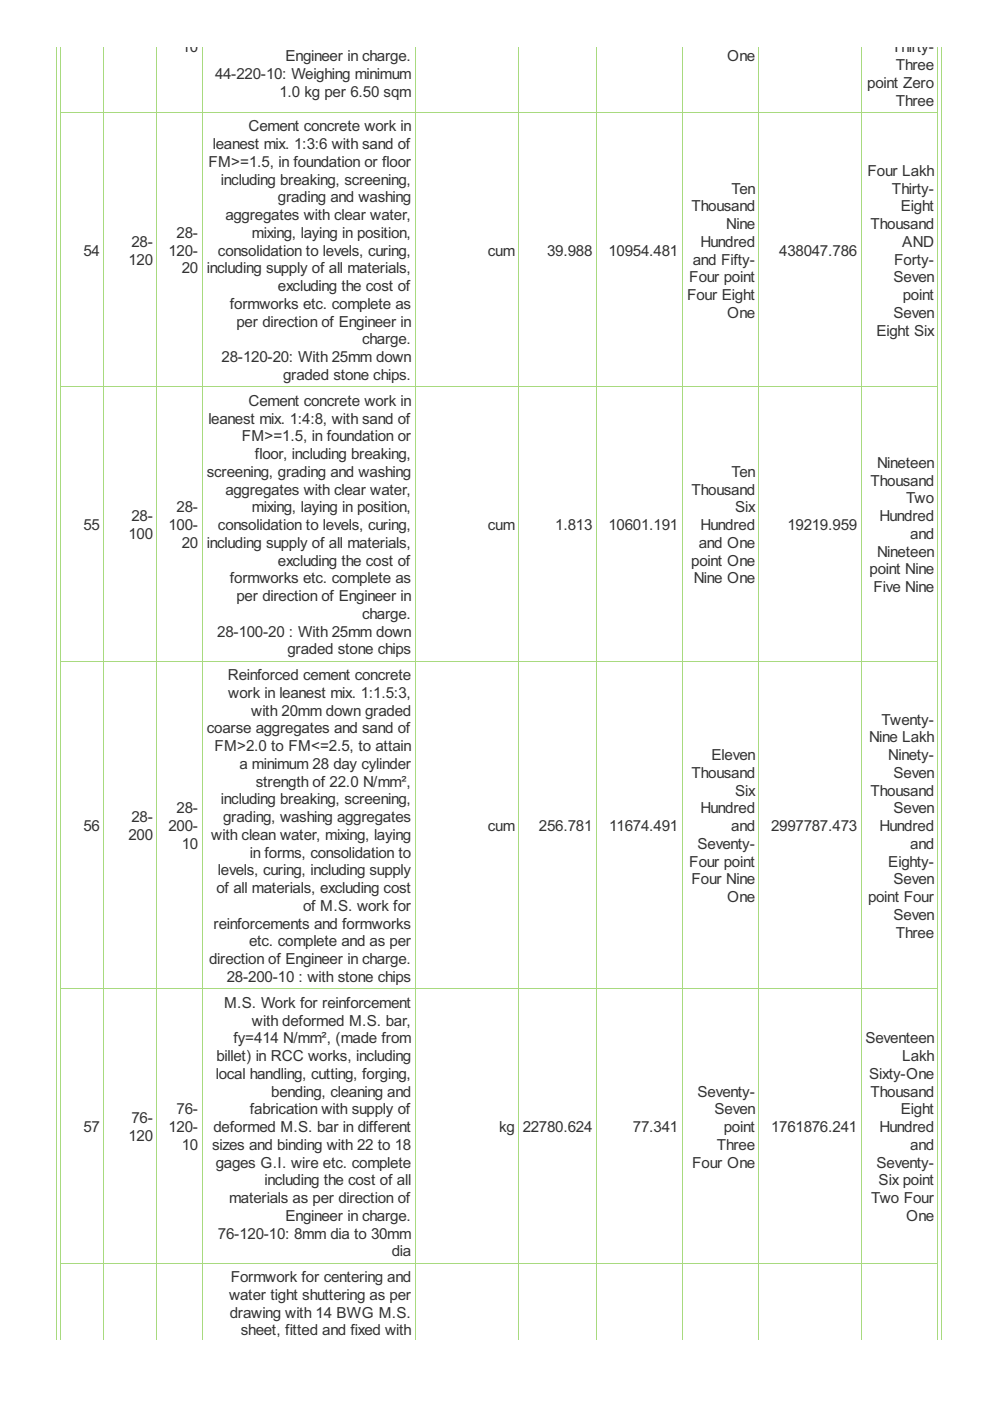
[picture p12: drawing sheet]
<svg xmlns="http://www.w3.org/2000/svg" width="210mm" height="297mm" viewBox="0 0 210 297" stroke-linecap="round" stroke-linejoin="round" font-family="sans-serif">
<defs><g id="words">
<g font-size="3.6" fill="#333">
<text x="38.5" y="11.1">10</text>
<text x="189.1" y="11.1">Thirty-</text>
<text x="45.6" y="16.7">44-220-10: Weighing minimum</text>
<text x="60.5" y="13">Engineer in charge.</text>
<text x="154.2" y="13">One</text>
<text x="189.9" y="14.9">Three</text>
<text x="59.2" y="20.5">1.0 kg per 6.50 sqm</text>
<text x="183.9" y="18.6">point Zero</text>
<text x="189.9" y="22.4">Three</text>
<text x="52.7" y="27.9">Cement concrete work in</text>
<text x="44.2" y="35.4">FM&gt;=1.5, in foundation or floor</text>
<text x="45.1" y="31.6">leanest mix. 1:3:6 with sand of</text>
<text x="46.8" y="39.2">including breaking, screening,</text>
<text x="155.1" y="41">Ten</text>
<text x="183.9" y="37.3">Four Lakh</text>
<text x="189.1" y="41">Thirty-</text>
<text x="47.8" y="46.7">aggregates with clear water,</text>
<text x="58.9" y="42.9">grading and washing</text>
<text x="146.6" y="44.8">Thousand</text>
<text x="191" y="44.8">Eight</text>
<text x="27.9" y="52.3">28-</text>
<text x="37.4" y="50.4">28-</text>
<text x="53.4" y="50.4">mixing, laying in position,</text>
<text x="148.5" y="52.3">Hundred</text>
<text x="154" y="48.6">Nine</text>
<text x="184.6" y="48.6">Thousand</text>
<text x="191.3" y="52.3">AND</text>
<text x="17.7" y="54.2">54</text>
<text x="27.2" y="56.1">120</text>
<text x="35.7" y="54.2">120-</text>
<text x="38.5" y="58">20</text>
<text x="43.9" y="58">including supply of all materials,</text>
<text x="46.2" y="54.2">consolidation to levels, curing,</text>
<text x="103.4" y="54.2">cum</text>
<text x="116" y="54.2">39.988</text>
<text x="129" y="54.2">10954.481</text>
<text x="146.2" y="59.9">Four point</text>
<text x="146.9" y="56.1">and Fifty-</text>
<text x="165.2" y="54.2">438047.786</text>
<text x="189.4" y="59.9">Seven</text>
<text x="189.6" y="56.1">Forty-</text>
<text x="48.7" y="65.5">formworks etc. complete as</text>
<text x="58.9" y="61.7">excluding the cost of</text>
<text x="145.7" y="63.6">Four Eight</text>
<text x="191.4" y="63.6">point</text>
<text x="50.1" y="69.3">per direction of Engineer in</text>
<text x="154.2" y="67.4">One</text>
<text x="185.8" y="71.1">Eight Six</text>
<text x="189.4" y="67.4">Seven</text>
<text x="47" y="76.8">28-120-20: With 25mm down</text>
<text x="76.8" y="73">charge.</text>
<text x="60" y="80.6">graded stone chips.</text>
<text x="44.2" y="89.8">leanest mix. 1:4:8, with sand of</text>
<text x="52.7" y="86">Cement concrete work in</text>
<text x="51.3" y="93.6">FM&gt;=1.5, in foundation or</text>
<text x="43.9" y="101.1">screening, grading and washing</text>
<text x="54.1" y="97.3">floor, including breaking,</text>
<text x="155.1" y="101.1">Ten</text>
<text x="186" y="99.2">Nineteen</text>
<text x="47.8" y="104.9">aggregates with clear water,</text>
<text x="146.6" y="104.9">Thousand</text>
<text x="184.6" y="103">Thousand</text>
<text x="192.1" y="106.7">Two</text>
<text x="17.7" y="112.4">55</text>
<text x="27.9" y="110.5">28-</text>
<text x="35.7" y="112.4">100-</text>
<text x="37.4" y="108.6">28-</text>
<text x="46.2" y="112.4">consolidation to levels, curing,</text>
<text x="53.4" y="108.6">mixing, laying in position,</text>
<text x="103.4" y="112.4">cum</text>
<text x="117.7" y="112.4">1.813</text>
<text x="129" y="112.4">10601.191</text>
<text x="148.5" y="112.4">Hundred</text>
<text x="155.9" y="108.6">Six</text>
<text x="167" y="112.4">19219.959</text>
<text x="186.5" y="110.5">Hundred</text>
<text x="27.2" y="114.3">100</text>
<text x="38.5" y="116.2">20</text>
<text x="43.9" y="116.2">including supply of all materials,</text>
<text x="58.9" y="119.9">excluding the cost of</text>
<text x="146.6" y="119.9">point One</text>
<text x="148.1" y="116.2">and One</text>
<text x="186" y="118">Nineteen</text>
<text x="193" y="114.3">and</text>
<text x="48.7" y="123.7">formworks etc. complete as</text>
<text x="147.1" y="123.7">Nine One</text>
<text x="184.4" y="121.8">point Nine</text>
<text x="185.2" y="125.6">Five Nine</text>
<text x="50.1" y="127.4">per direction of Engineer in</text>
<text x="76.8" y="131.2">charge.</text>
<text x="46.1" y="135">28-100-20 : With 25mm down</text>
<text x="61" y="138.7">graded stone chips</text>
<text x="48.3" y="144.2">Reinforced cement concrete</text>
<text x="48.4" y="148">work in leanest mix. 1:1.5:3,</text>
<text x="43.9" y="155.5">coarse aggregates and sand of</text>
<text x="53.3" y="151.7">with 20mm down graded</text>
<text x="186.9" y="153.6">Twenty-</text>
<text x="45.5" y="159.3">FM&gt;2.0 to FM&lt;=2.5, to attain</text>
<text x="150.9" y="161.2">Eleven</text>
<text x="184.3" y="157.4">Nine Lakh</text>
<text x="188.3" y="161.2">Ninety-</text>
<text x="50.8" y="163">a minimum 28 day cylinder</text>
<text x="54.2" y="166.8">strength of 22.0 N/mm²,</text>
<text x="146.6" y="164.9">Thousand</text>
<text x="189.4" y="164.9">Seven</text>
<text x="37.4" y="172.4">28-</text>
<text x="46.8" y="170.6">including breaking, screening,</text>
<text x="148.5" y="172.4">Hundred</text>
<text x="155.9" y="168.7">Six</text>
<text x="184.6" y="168.7">Thousand</text>
<text x="189.4" y="172.4">Seven</text>
<text x="17.7" y="176.2">56</text>
<text x="27.2" y="178.1">200</text>
<text x="27.9" y="174.3">28-</text>
<text x="35.7" y="176.2">200-</text>
<text x="38.5" y="180">10</text>
<text x="44.8" y="178.1">with clean water, mixing, laying</text>
<text x="47.3" y="174.3">grading, washing aggregates</text>
<text x="103.4" y="176.2">cum</text>
<text x="114.3" y="176.2">256.781</text>
<text x="129.2" y="176.2">11674.491</text>
<text x="147.9" y="180">Seventy-</text>
<text x="155" y="176.2">and</text>
<text x="163.5" y="176.2">2997787.473</text>
<text x="186.5" y="176.2">Hundred</text>
<text x="193" y="180">and</text>
<text x="46.2" y="185.6">levels, curing, including supply</text>
<text x="53" y="181.9">in forms, consolidation to</text>
<text x="146.2" y="183.7">Four point</text>
<text x="188.3" y="183.7">Eighty-</text>
<text x="45.9" y="189.4">of all materials, excluding cost</text>
<text x="146.6" y="187.5">Four Nine</text>
<text x="154.2" y="191.3">One</text>
<text x="184" y="191.3">point Four</text>
<text x="189.4" y="187.5">Seven</text>
<text x="45.3" y="196.9">reinforcements and formworks</text>
<text x="64.2" y="193.1">of M.S. work for</text>
<text x="189.4" y="195">Seven</text>
<text x="52.8" y="200.7">etc. complete and as per</text>
<text x="189.9" y="198.8">Three</text>
<text x="44.3" y="204.4">direction of Engineer in charge.</text>
<text x="48.1" y="208.2">28-200-10 : with stone chips</text>
<text x="47.5" y="213.7">M.S. Work for reinforcement</text>
<text x="49.5" y="221.2">fy=414 N/mm², (made from</text>
<text x="53.4" y="217.4">with deformed M.S. bar,</text>
<text x="183.5" y="221.2">Seventeen</text>
<text x="45.9" y="225">billet) in RCC works, including</text>
<text x="191.3" y="225">Lakh</text>
<text x="45.7" y="228.7">local handling, cutting, forging,</text>
<text x="57.5" y="232.5">bending, cleaning and</text>
<text x="147.9" y="232.5">Seventy-</text>
<text x="184.3" y="228.7">Sixty-One</text>
<text x="184.6" y="232.5">Thousand</text>
<text x="27.9" y="238.1">76-</text>
<text x="37.4" y="236.3">76-</text>
<text x="53" y="236.3">fabrication with supply of</text>
<text x="151.5" y="236.3">Seven</text>
<text x="191" y="236.3">Eight</text>
<text x="17.7" y="240">57</text>
<text x="27.2" y="241.9">120</text>
<text x="35.7" y="240">120-</text>
<text x="38.5" y="243.8">10</text>
<text x="45" y="243.8">sizes and binding with 22 to 18</text>
<text x="45.3" y="240">deformed M.S. bar in different</text>
<text x="105.8" y="240">kg</text>
<text x="110.8" y="240">22780.624</text>
<text x="134.2" y="240">77.341</text>
<text x="152" y="243.8">Three</text>
<text x="153.5" y="240">point</text>
<text x="163.5" y="240">1761876.241</text>
<text x="186.5" y="240">Hundred</text>
<text x="193" y="243.8">and</text>
<text x="45.7" y="247.6">gages G.I. wire etc. complete</text>
<text x="56.1" y="251.3">including the cost of all</text>
<text x="146.8" y="247.6">Four One</text>
<text x="185.8" y="247.6">Seventy-</text>
<text x="186.3" y="251.3">Six point</text>
<text x="48.6" y="255.1">materials as per direction of</text>
<text x="184.7" y="255.1">Two Four</text>
<text x="46.2" y="262.6">76-120-10: 8mm dia to 30mm</text>
<text x="60.5" y="258.8">Engineer in charge.</text>
<text x="192.1" y="258.8">One</text>
<text x="83.1" y="266.4">dia</text>
<text x="48.6" y="275.6">water tight shuttering as per</text>
<text x="48.9" y="271.9">Formwork for centering and</text>
<text x="48.7" y="279.4">drawing with 14 BWG M.S.</text>
<text x="51.1" y="283.2">sheet, fitted and fixed with</text>
</g>
</g></defs>
<g fill="none" stroke="#a8da7f" stroke-width=".21">
<path d="M12 9.9v274.1M12.9 9.9v274.1M22 9.9v274.1M33.3 9.9v274.1M42.8 9.9v274.1M88 9.9v274.1M110 9.9v274.1M126.4 9.9v274.1M144.6 9.9v274.1M160.9 9.9v274.1M182.6 9.9v274.1M198.9 9.9v274.1"/>
<path d="M199.7 9.9v274.1M12.8 23.9h186.1M12.8 82h186.1M12.8 140.2h186.1M12.8 209.7h186.1M12.8 267.9h186.1"/>
</g>
<use href="#words"/>
</svg>
